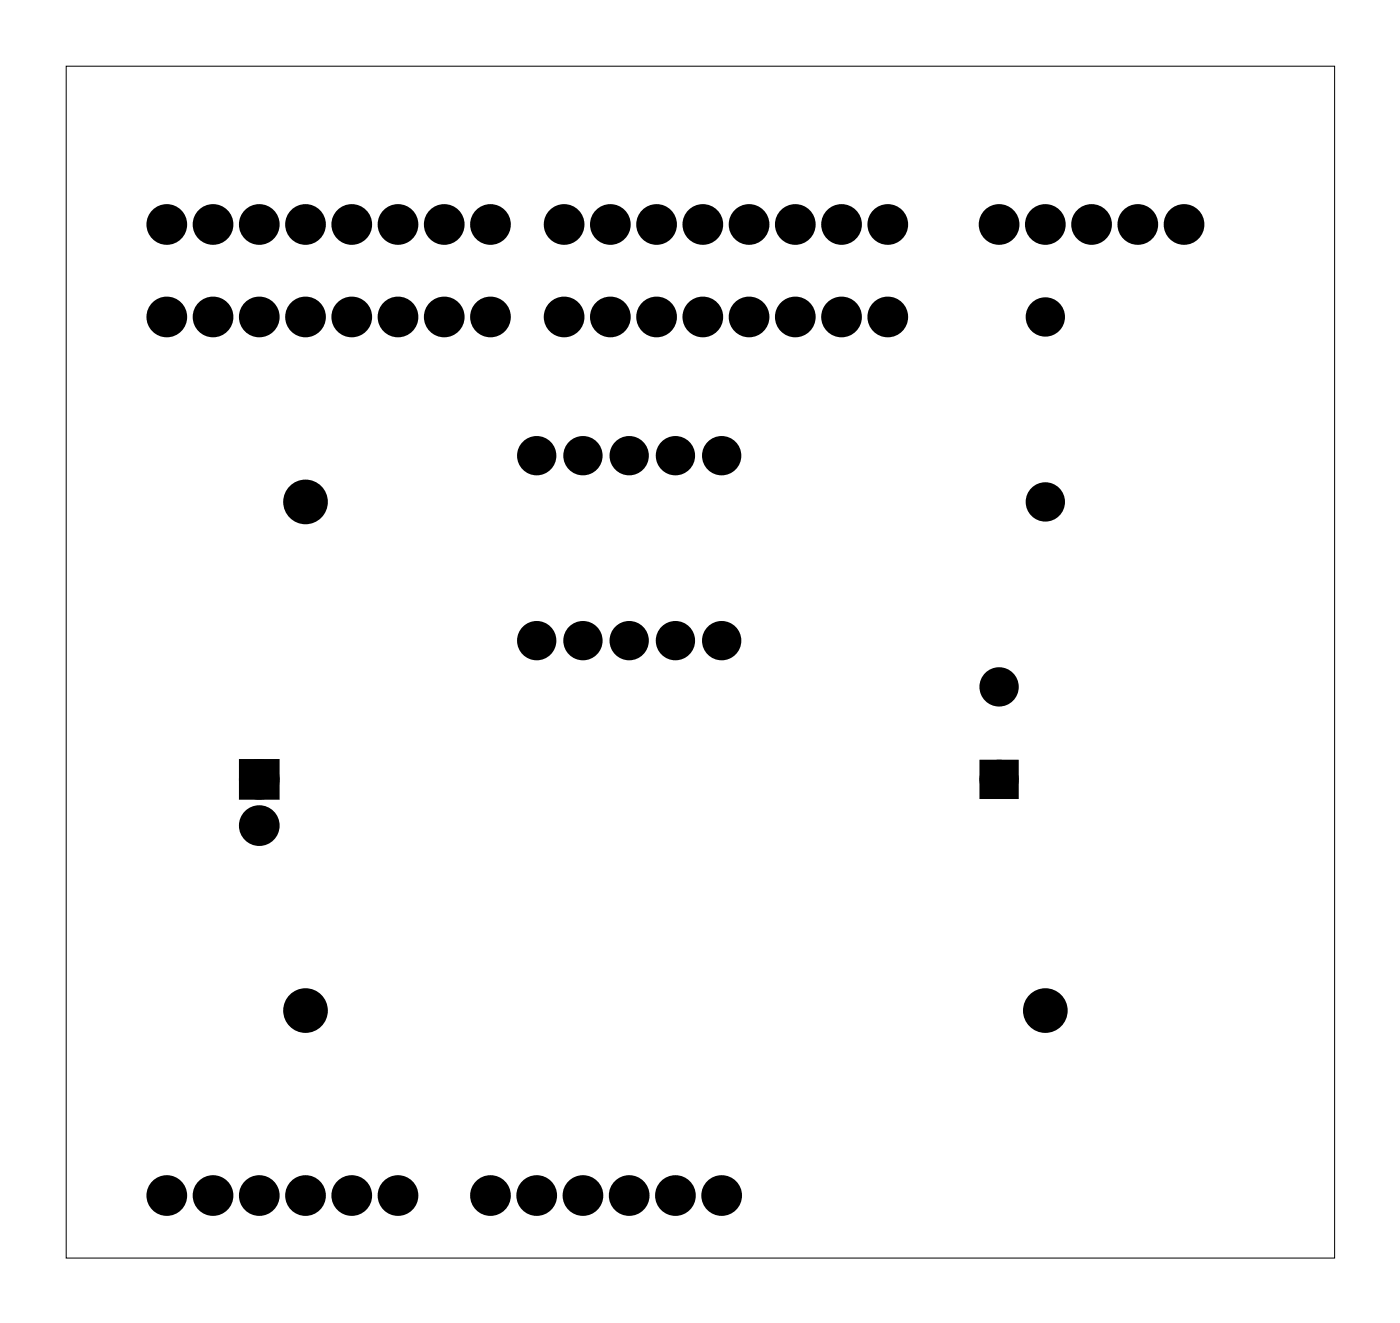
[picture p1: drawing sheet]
<svg xmlns="http://www.w3.org/2000/svg" width="77mm" height="73mm" viewBox="0 0 77 73" stroke-linecap="round" stroke-linejoin="round" font-family="sans-serif">
<path d="M3.6 3.6h69.7v65.5h-69.7z" fill="none" stroke="#000" stroke-width=".05"/>
<path d="M13.5 42.1h1.5v1.4h-1.5zM54.2 42.1h1.4v1.4h-1.4z" fill="#000"/>
<g fill="none" stroke="#000" stroke-width=".76" stroke-linecap="butt">
<path d="M13.5 42.1h1.5v1.4h-1.5zM54.2 42.1h1.4v1.4h-1.4z"/>
<circle cx="9.2" cy="17.4" r=".74"/>
<circle cx="9.2" cy="12.3" r=".74"/>
<circle cx="11.7" cy="17.4" r=".74"/>
<circle cx="11.7" cy="12.3" r=".74"/>
<circle cx="14.2" cy="17.4" r=".74"/>
<circle cx="14.2" cy="12.3" r=".74"/>
<circle cx="16.8" cy="17.4" r=".74"/>
<circle cx="16.8" cy="12.3" r=".74"/>
<circle cx="19.3" cy="17.4" r=".74"/>
<circle cx="19.3" cy="12.3" r=".74"/>
<circle cx="21.9" cy="12.3" r=".74"/>
<circle cx="21.9" cy="17.4" r=".74"/>
<circle cx="24.4" cy="12.3" r=".74"/>
<circle cx="24.4" cy="17.4" r=".74"/>
<circle cx="26.9" cy="12.3" r=".74"/>
<circle cx="26.9" cy="17.4" r=".74"/>
<circle cx="31" cy="17.4" r=".74"/>
<circle cx="31" cy="12.3" r=".74"/>
<circle cx="33.5" cy="17.4" r=".74"/>
<circle cx="33.5" cy="12.3" r=".74"/>
<circle cx="36.1" cy="12.3" r=".74"/>
<circle cx="36.1" cy="17.4" r=".74"/>
<circle cx="38.6" cy="17.4" r=".74"/>
<circle cx="38.6" cy="12.3" r=".74"/>
<circle cx="41.1" cy="17.4" r=".74"/>
<circle cx="41.1" cy="12.3" r=".74"/>
<circle cx="43.7" cy="17.4" r=".74"/>
<circle cx="43.7" cy="12.3" r=".74"/>
<circle cx="46.2" cy="17.4" r=".74"/>
<circle cx="46.2" cy="12.3" r=".74"/>
<circle cx="48.8" cy="17.4" r=".74"/>
<circle cx="48.8" cy="12.3" r=".74"/>
<circle cx="54.9" cy="12.3" r=".74"/>
<circle cx="57.4" cy="12.3" r=".74"/>
<circle cx="57.4" cy="17.4" r=".7"/>
<circle cx="60" cy="12.3" r=".74"/>
<circle cx="62.5" cy="12.3" r=".74"/>
<circle cx="65" cy="12.3" r=".74"/>
<circle cx="29.5" cy="35.2" r=".7"/>
<circle cx="29.5" cy="25" r=".7"/>
<circle cx="32" cy="35.2" r=".7"/>
<circle cx="32" cy="25" r=".7"/>
<circle cx="34.6" cy="35.2" r=".7"/>
<circle cx="34.6" cy="25" r=".7"/>
<circle cx="37.1" cy="35.2" r=".7"/>
<circle cx="37.1" cy="25" r=".7"/>
<circle cx="39.6" cy="35.2" r=".7"/>
<circle cx="39.6" cy="25" r=".7"/>
<circle cx="54.9" cy="37.7" r=".7"/>
<circle cx="57.4" cy="27.6" r=".7"/>
<circle cx="14.2" cy="42.8" r=".74"/>
<circle cx="14.2" cy="45.4" r=".74"/>
<circle cx="54.9" cy="42.8" r=".7"/>
<circle cx="9.2" cy="65.7" r=".74"/>
<circle cx="11.7" cy="65.7" r=".74"/>
<circle cx="14.2" cy="65.7" r=".74"/>
<circle cx="16.8" cy="65.7" r=".74"/>
<circle cx="19.3" cy="65.7" r=".74"/>
<circle cx="21.9" cy="65.7" r=".74"/>
<circle cx="26.9" cy="65.7" r=".74"/>
<circle cx="29.5" cy="65.7" r=".74"/>
<circle cx="32" cy="65.7" r=".74"/>
<circle cx="34.6" cy="65.7" r=".74"/>
<circle cx="37.1" cy="65.7" r=".74"/>
<circle cx="39.6" cy="65.7" r=".74"/>
</g>
<g fill="#000">
<circle cx="9.2" cy="12.3" r=".74"/>
<circle cx="9.2" cy="17.4" r=".74"/>
<circle cx="11.7" cy="12.3" r=".74"/>
<circle cx="11.7" cy="17.4" r=".74"/>
<circle cx="14.2" cy="12.3" r=".74"/>
<circle cx="14.2" cy="17.4" r=".74"/>
<circle cx="16.8" cy="12.3" r=".74"/>
<circle cx="16.8" cy="17.4" r=".74"/>
<circle cx="19.3" cy="12.3" r=".74"/>
<circle cx="19.3" cy="17.4" r=".74"/>
<circle cx="21.9" cy="12.3" r=".74"/>
<circle cx="21.9" cy="17.4" r=".74"/>
<circle cx="24.4" cy="12.3" r=".74"/>
<circle cx="24.4" cy="17.4" r=".74"/>
<circle cx="26.9" cy="12.3" r=".74"/>
<circle cx="26.9" cy="17.4" r=".74"/>
<circle cx="31" cy="12.3" r=".74"/>
<circle cx="31" cy="17.4" r=".74"/>
<circle cx="33.5" cy="12.3" r=".74"/>
<circle cx="33.5" cy="17.4" r=".74"/>
<circle cx="36.1" cy="12.3" r=".74"/>
<circle cx="36.1" cy="17.4" r=".74"/>
<circle cx="38.6" cy="12.3" r=".74"/>
<circle cx="38.6" cy="17.4" r=".74"/>
<circle cx="41.1" cy="12.3" r=".74"/>
<circle cx="41.1" cy="17.4" r=".74"/>
<circle cx="43.7" cy="12.3" r=".74"/>
<circle cx="43.7" cy="17.4" r=".74"/>
<circle cx="46.2" cy="12.3" r=".74"/>
<circle cx="46.2" cy="17.4" r=".74"/>
<circle cx="48.8" cy="12.3" r=".74"/>
<circle cx="48.8" cy="17.4" r=".74"/>
<circle cx="54.9" cy="12.3" r=".74"/>
<circle cx="57.4" cy="12.3" r=".74"/>
<circle cx="57.4" cy="17.4" r=".7"/>
<circle cx="60" cy="12.3" r=".74"/>
<circle cx="62.5" cy="12.3" r=".74"/>
<circle cx="65" cy="12.3" r=".74"/>
<circle cx="16.8" cy="27.6" r="1.1"/>
<circle cx="29.5" cy="25" r=".7"/>
<circle cx="29.5" cy="35.2" r=".7"/>
<circle cx="32" cy="25" r=".7"/>
<circle cx="32" cy="35.2" r=".7"/>
<circle cx="34.6" cy="25" r=".7"/>
<circle cx="34.6" cy="35.2" r=".7"/>
<circle cx="37.1" cy="25" r=".7"/>
<circle cx="37.1" cy="35.2" r=".7"/>
<circle cx="39.6" cy="25" r=".7"/>
<circle cx="39.6" cy="35.2" r=".7"/>
<circle cx="54.9" cy="37.7" r=".7"/>
<circle cx="57.4" cy="27.6" r=".7"/>
<circle cx="14.2" cy="45.4" r=".74"/>
<circle cx="14.2" cy="42.8" r=".74"/>
<circle cx="16.8" cy="55.5" r="1.1"/>
<circle cx="54.9" cy="42.8" r=".7"/>
<circle cx="57.4" cy="55.5" r="1.1"/>
<circle cx="9.2" cy="65.7" r=".74"/>
<circle cx="11.7" cy="65.7" r=".74"/>
<circle cx="14.2" cy="65.7" r=".74"/>
<circle cx="16.8" cy="65.7" r=".74"/>
<circle cx="19.3" cy="65.7" r=".74"/>
<circle cx="21.9" cy="65.7" r=".74"/>
<circle cx="26.9" cy="65.7" r=".74"/>
<circle cx="29.5" cy="65.7" r=".74"/>
<circle cx="32" cy="65.7" r=".74"/>
<circle cx="34.6" cy="65.7" r=".74"/>
<circle cx="37.1" cy="65.7" r=".74"/>
<circle cx="39.6" cy="65.7" r=".74"/>
</g>
<g fill="none" stroke="#000" stroke-width=".25">
<circle cx="16.8" cy="27.6" r="1.1"/>
<circle cx="16.8" cy="55.5" r="1.1"/>
<circle cx="57.4" cy="55.5" r="1.1"/>
</g>
</svg>
